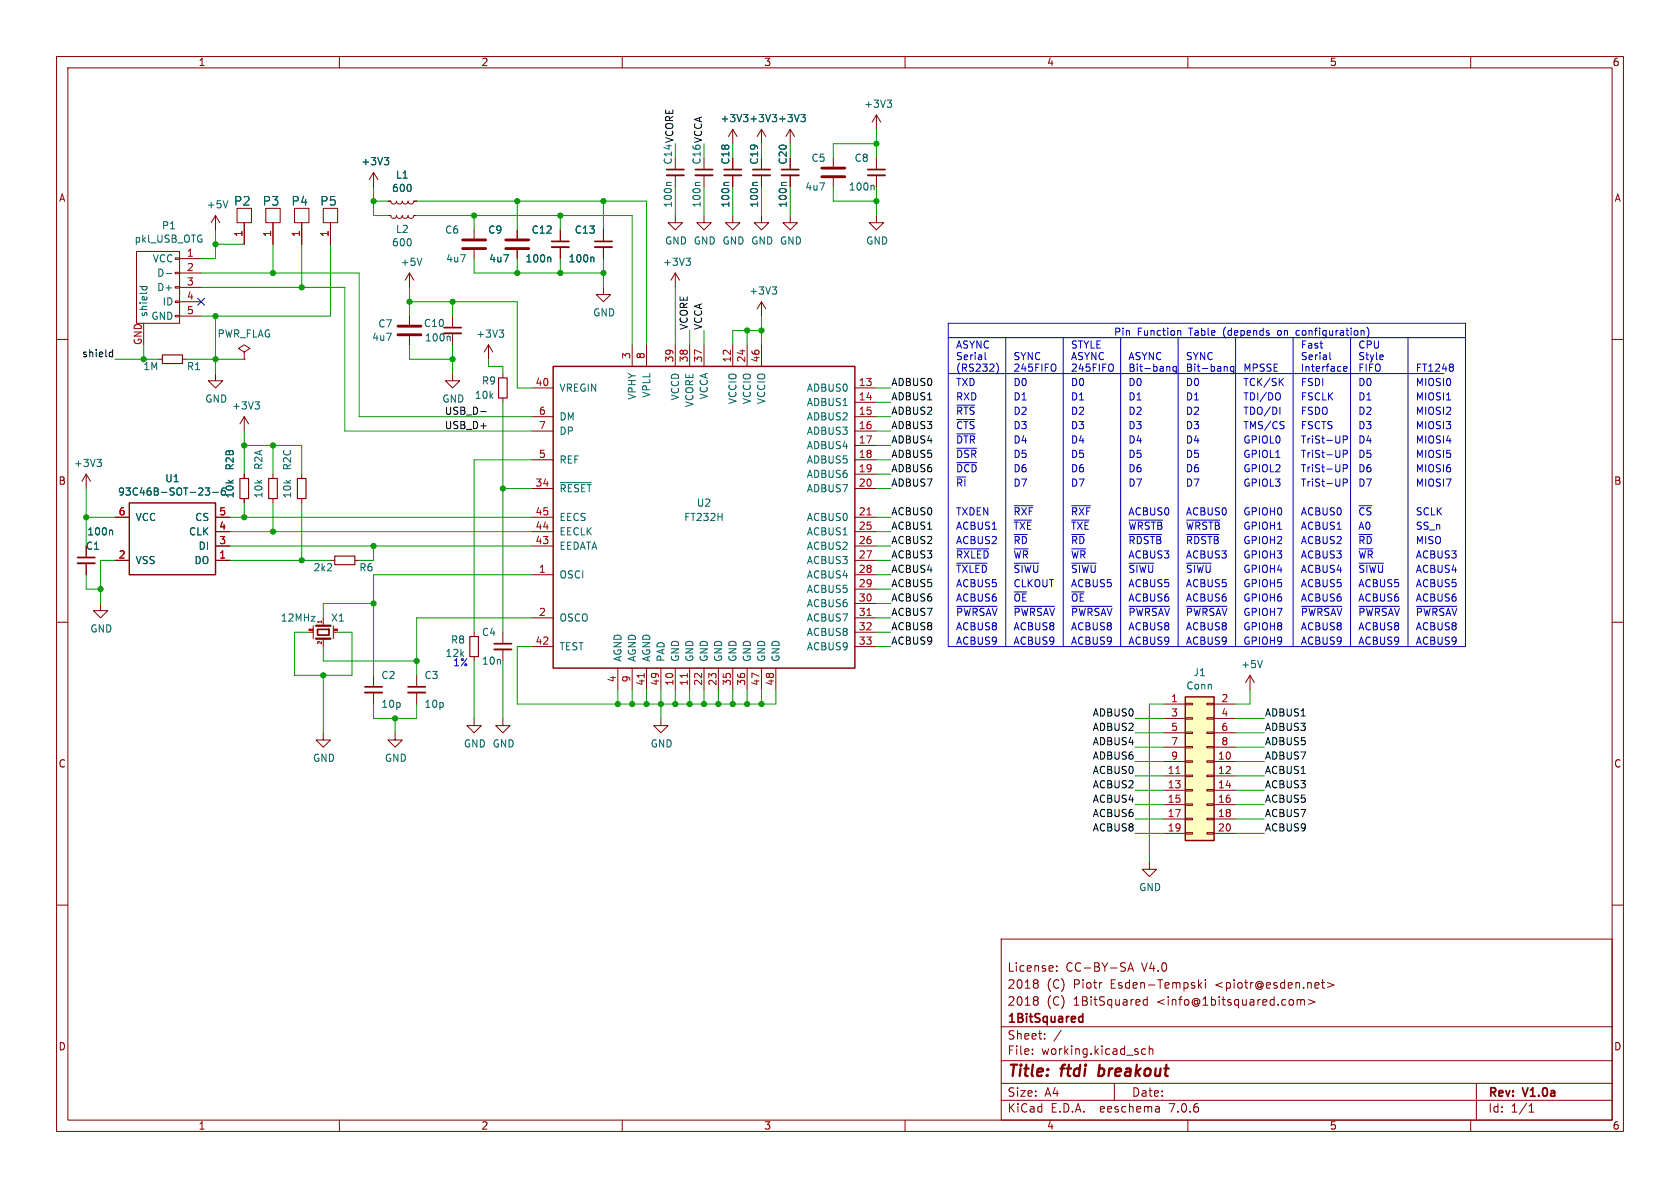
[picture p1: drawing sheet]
<svg xmlns="http://www.w3.org/2000/svg" width="297mm" height="210mm" viewBox="0 0 297 210" stroke-linecap="round" stroke-linejoin="round" font-family="sans-serif">
<defs><g id="words">
<g font-size="2.8" fill="#840000">
<text x="178" y="190.9">Title:</text>
<text x="187.7" y="190.9">ftdi</text>
<text x="195" y="190.9">breakout</text>
</g>
<g font-size="2.1" fill="#006464">
<text x="41.3" y="36.6">P2</text>
<text x="46.3" y="36.6">P3</text>
<text x="51.4" y="36.6">P4</text>
<text x="56.5" y="36.6">P5</text>
</g>
<g font-size="2.1" fill="#840000">
<text x="178" y="172">License:</text>
<text x="188.4" y="172">CC-BY-SA</text>
<text x="201.9" y="172">V4.0</text>
<text x="178" y="178">2018</text>
<text x="178" y="175">2018</text>
<text x="185" y="178">(C)</text>
<text x="185" y="175">(C)</text>
<text x="189.8" y="178">1BitSquared</text>
<text x="189.8" y="175">Piotr</text>
<text x="196.5" y="175">Esden-Tempski</text>
<text x="204.7" y="178">&lt;info@1bitsquared.com&gt;</text>
<text x="215.1" y="175">&lt;piotr@esden.net&gt;</text>
<text x="178" y="184">Sheet:</text>
<text x="178" y="181.2">1BitSquared</text>
<text x="178" y="186.7">File:</text>
<text x="184.1" y="186.7">working.kicad_sch</text>
<text x="178" y="196.9">KiCad</text>
<text x="178" y="194.1">Size:</text>
<text x="184.7" y="194.1">A4</text>
<text x="185.7" y="196.9">E.D.A.</text>
<text x="194.6" y="196.9">eeschema</text>
<text x="200" y="194.1">Date:</text>
<text x="207" y="196.9">7.0.6</text>
<text x="263" y="194.3">Rev:</text>
<text x="263" y="196.9">Id:</text>
<text x="267.1" y="196.9">1/1</text>
<text x="269.4" y="194.3">V1.0a</text>
</g>
<g font-size="1.8" fill="#840000">
<text x="35" y="11.9">1</text>
<text x="85" y="11.9">2</text>
<text x="135" y="11.9">3</text>
<text x="185" y="11.9">4</text>
<text x="235" y="11.9">5</text>
<text x="285" y="11.9">6</text>
<text x="10.3" y="35.9">A</text>
<text x="285.3" y="35.9">A</text>
<text x="10.3" y="85.9">B</text>
<text x="285.3" y="85.9">B</text>
<text x="10.3" y="135.9">C</text>
<text x="285.3" y="135.9">C</text>
<text x="10.3" y="185.9">D</text>
<text x="285.3" y="185.9">D</text>
<text x="35" y="199.9">1</text>
<text x="85" y="199.9">2</text>
<text x="135" y="199.9">3</text>
<text x="185" y="199.9">4</text>
<text x="235" y="199.9">5</text>
<text x="285" y="199.9">6</text>
</g>
<g font-size="1.8" fill="#006464">
<text x="127.3" y="21.8">+3V3 +3V3 +3V3</text>
<text x="152.7" y="19.3">+3V3</text>
<text x="63.8" y="29.4">+3V3</text>
<text x="129.1" y="29.2" transform="rotate(-90 129.1 29.2)">C18</text>
<text x="134.2" y="29.2" transform="rotate(-90 134.2 29.2)">C19</text>
<text x="139.3" y="29.2" transform="rotate(-90 139.3 29.2)">C20</text>
<text x="143.4" y="28.8">C5</text>
<text x="151" y="28.8">C8</text>
<text x="69.2" y="34.1">600</text>
<text x="69.9" y="31.8">L1</text>
<text x="142.3" y="33.9">4u7</text>
<text x="149.9" y="33.9">100n</text>
<text x="28.5" y="40.7">P1</text>
<text x="36.4" y="37">+5V</text>
<text x="69.9" y="41.4">L2</text>
<text x="78.6" y="41.5">C6</text>
<text x="86.2" y="41.5">C9</text>
<text x="93.9" y="41.5">C12</text>
<text x="101.5" y="41.5">C13</text>
<text x="119" y="36.8" transform="rotate(-90 119 36.8)">100n</text>
<text x="124.1" y="36.8" transform="rotate(-90 124.1 36.8)">100n</text>
<text x="129.1" y="36.8" transform="rotate(-90 129.1 36.8)">100n</text>
<text x="134.2" y="36.8" transform="rotate(-90 134.2 36.8)">100n</text>
<text x="139.3" y="36.8" transform="rotate(-90 139.3 36.8)">100n</text>
<text x="23.7" y="43.1">pkl_USB_OTG</text>
<text x="26.9" y="46.6">VCC</text>
<text x="69.2" y="43.7">600</text>
<text x="70.7" y="47.2">+5V</text>
<text x="78.8" y="46.6">4u7</text>
<text x="86.4" y="46.6">4u7</text>
<text x="92.8" y="46.6">100n</text>
<text x="100.4" y="46.6">100n</text>
<text x="117.1" y="47.2">+3V3</text>
<text x="117.5" y="43.4">GND GND GND GND GND</text>
<text x="153" y="43.4">GND</text>
<text x="27.7" y="49.1">D-</text>
<text x="27.7" y="51.7">D+</text>
<text x="132.4" y="52.3">+3V3</text>
<text x="26.3" y="56.1" transform="rotate(-90 26.3 56.1)">shield</text>
<text x="26.7" y="56.7">GND</text>
<text x="28.7" y="54.2">ID</text>
<text x="38.4" y="59.9">PWR_FLAG</text>
<text x="66.8" y="58.1">C7</text>
<text x="74.8" y="58">C10</text>
<text x="84.1" y="59.9">+3V3</text>
<text x="104.8" y="56.1">GND</text>
<text x="25.2" y="65.6">1M</text>
<text x="32.9" y="65.6">R1</text>
<text x="65.7" y="60.5">4u7</text>
<text x="75" y="60.6">100n</text>
<text x="36.2" y="71.4">GND</text>
<text x="83.8" y="70.7">10k</text>
<text x="85.1" y="68.2">R9</text>
<text x="98.8" y="69.4">VREGIN</text>
<text x="112.6" y="70.8" transform="rotate(-90 112.6 70.8)">VPHY</text>
<text x="115.2" y="70.4" transform="rotate(-90 115.2 70.4)">VPLL</text>
<text x="120.2" y="70.9" transform="rotate(-90 120.2 70.9)">VCCD</text>
<text x="125.3" y="70.7" transform="rotate(-90 125.3 70.7)">VCCA</text>
<text x="130.4" y="71.6" transform="rotate(-90 130.4 71.6)">VCCIO</text>
<text x="132.9" y="71.6" transform="rotate(-90 132.9 71.6)">VCCIO</text>
<text x="135.5" y="71.6" transform="rotate(-90 135.5 71.6)">VCCIO</text>
<text x="142.5" y="69.4">ADBUS0</text>
<text x="142.5" y="72">ADBUS1</text>
<text x="40.9" y="72.6">+3V3</text>
<text x="98.8" y="74.5">DM</text>
<text x="98.8" y="77.1">DP</text>
<text x="122.8" y="72.1" transform="rotate(-90 122.8 72.1)">VCORE</text>
<text x="142.5" y="74.5">ADBUS2</text>
<text x="142.5" y="77.1">ADBUS3</text>
<text x="13" y="82.8">+3V3</text>
<text x="41.5" y="83.3" transform="rotate(-90 41.5 83.3)">R2B</text>
<text x="46.6" y="83.2" transform="rotate(-90 46.6 83.2)">R2A</text>
<text x="51.7" y="83.3" transform="rotate(-90 51.7 83.3)">R2C</text>
<text x="98.8" y="82.1">REF</text>
<text x="142.5" y="79.6">ADBUS4</text>
<text x="142.5" y="82.1">ADBUS5</text>
<text x="20.8" y="87.8">93C46B-SOT-23-6</text>
<text x="29.1" y="85.4">U1</text>
<text x="41.5" y="88.2" transform="rotate(-90 41.5 88.2)">10k</text>
<text x="46.6" y="88.2" transform="rotate(-90 46.6 88.2)">10k</text>
<text x="51.7" y="88.2" transform="rotate(-90 51.7 88.2)">10k</text>
<text x="98.8" y="87.2">~{RESET}</text>
<text x="123.1" y="89.8">U2</text>
<text x="142.5" y="84.7">ADBUS6</text>
<text x="142.5" y="87.2">ADBUS7</text>
<text x="15.3" y="94.8">100n</text>
<text x="23.9" y="92.3">VCC</text>
<text x="33.3" y="94.8">CLK</text>
<text x="34.4" y="92.3">CS</text>
<text x="98.8" y="94.8">EECLK</text>
<text x="98.8" y="92.3">EECS</text>
<text x="120.9" y="92.3">FT232H</text>
<text x="142.5" y="92.3">ACBUS0</text>
<text x="142.5" y="94.8">ACBUS1</text>
<text x="15.1" y="97.4">C1</text>
<text x="23.9" y="99.9">VSS</text>
<text x="34.3" y="99.9">DO</text>
<text x="35" y="97.4">DI</text>
<text x="55.3" y="101.2">2k2</text>
<text x="63.4" y="101.2">R6</text>
<text x="98.8" y="97.4">EEDATA</text>
<text x="142.5" y="97.4">ACBUS2</text>
<text x="142.5" y="99.9">ACBUS3</text>
<text x="98.8" y="102.5">OSCI</text>
<text x="142.5" y="102.5">ACBUS4</text>
<text x="142.5" y="105">ACBUS5</text>
<text x="142.5" y="107.5">ACBUS6</text>
<text x="15.9" y="112">GND</text>
<text x="49.5" y="110.1">12MHz</text>
<text x="58.4" y="110.1">X1</text>
<text x="79.6" y="114">R8</text>
<text x="85.1" y="112.6">C4</text>
<text x="98.8" y="110.1">OSCO</text>
<text x="142.5" y="110.1">ACBUS7</text>
<text x="142.5" y="112.6">ACBUS8</text>
<text x="78.7" y="116.3">12k</text>
<text x="85.1" y="117.7">10n</text>
<text x="98.8" y="115.2">TEST</text>
<text x="110.1" y="117.1" transform="rotate(-90 110.1 117.1)">AGND</text>
<text x="112.6" y="117.1" transform="rotate(-90 112.6 117.1)">AGND</text>
<text x="115.2" y="117.1" transform="rotate(-90 115.2 117.1)">AGND</text>
<text x="117.7" y="117.1" transform="rotate(-90 117.7 117.1)">PAD</text>
<text x="120.2" y="117.1" transform="rotate(-90 120.2 117.1)">GND</text>
<text x="122.8" y="117.1" transform="rotate(-90 122.8 117.1)">GND</text>
<text x="125.3" y="117.1" transform="rotate(-90 125.3 117.1)">GND</text>
<text x="127.9" y="117.1" transform="rotate(-90 127.9 117.1)">GND</text>
<text x="130.4" y="117.1" transform="rotate(-90 130.4 117.1)">GND</text>
<text x="132.9" y="117.1" transform="rotate(-90 132.9 117.1)">GND</text>
<text x="135.5" y="117.1" transform="rotate(-90 135.5 117.1)">GND</text>
<text x="138" y="117.1" transform="rotate(-90 138 117.1)">GND</text>
<text x="142.5" y="115.2">ACBUS9</text>
<text x="210.9" y="119.7">J1</text>
<text x="219.3" y="118.3">+5V</text>
<text x="67.3" y="120.2">C2</text>
<text x="67.3" y="125.3">10p</text>
<text x="74.9" y="120.2">C3</text>
<text x="74.9" y="125.3">10p</text>
<text x="209.6" y="122.1">Conn</text>
<text x="55.2" y="134.9">GND</text>
<text x="67.9" y="134.9">GND</text>
<text x="81.9" y="132.3">GND GND</text>
<text x="114.9" y="132.3">GND</text>
<text x="201.3" y="157.7">GND</text>
</g>
<g font-size="1.8" fill="#009600">
<text x="119" y="29.2" transform="rotate(-90 119 29.2)">C14 VCORE</text>
<text x="124.1" y="29.2" transform="rotate(-90 124.1 29.2)">C16 VCCA</text>
</g>
<g font-size="1.8" fill="#a90000">
<text x="42.9" y="42" transform="rotate(-90 42.9 42)">1</text>
<text x="48" y="42" transform="rotate(-90 48 42)">1</text>
<text x="53.1" y="42" transform="rotate(-90 53.1 42)">1</text>
<text x="58.2" y="42" transform="rotate(-90 58.2 42)">1</text>
<text x="32.9" y="45.5">1</text>
<text x="32.9" y="48">2</text>
<text x="32.9" y="50.5">3</text>
<text x="32.9" y="53.1">4</text>
<text x="32.9" y="55.6">5</text>
<text x="25.1" y="61.1" transform="rotate(-90 25.1 61.1)">GND</text>
<text x="111.5" y="63.6" transform="rotate(-90 111.5 63.6)">3</text>
<text x="114" y="63.6" transform="rotate(-90 114 63.6)">8</text>
<text x="119.1" y="64.2" transform="rotate(-90 119.1 64.2)">39</text>
<text x="121.7" y="64.2" transform="rotate(-90 121.7 64.2)">38</text>
<text x="124.2" y="64.2" transform="rotate(-90 124.2 64.2)">37</text>
<text x="129.3" y="64.2" transform="rotate(-90 129.3 64.2)">12</text>
<text x="131.8" y="64.2" transform="rotate(-90 131.8 64.2)">24</text>
<text x="134.4" y="64.2" transform="rotate(-90 134.4 64.2)">46</text>
<text x="94.6" y="68.3">40</text>
<text x="151.7" y="68.3">13</text>
<text x="151.7" y="70.9">14</text>
<text x="95.2" y="73.4">6</text>
<text x="95.2" y="75.9">7</text>
<text x="151.7" y="73.4">15</text>
<text x="151.7" y="75.9">16</text>
<text x="95.2" y="81">5</text>
<text x="151.7" y="78.5">17</text>
<text x="151.7" y="81">18</text>
<text x="151.7" y="83.6">19</text>
<text x="94.6" y="86.1">34</text>
<text x="151.7" y="86.1">20</text>
<text x="20.9" y="91.2">6</text>
<text x="38.7" y="93.7">4</text>
<text x="38.7" y="91.2">5</text>
<text x="94.6" y="93.7">44</text>
<text x="94.6" y="91.2">45</text>
<text x="151.7" y="91.2">21</text>
<text x="151.7" y="93.7">25</text>
<text x="20.9" y="98.8">2</text>
<text x="38.7" y="98.8">1</text>
<text x="38.7" y="96.3">3</text>
<text x="94.6" y="96.3">43</text>
<text x="95.2" y="101.3">1</text>
<text x="151.7" y="96.3">26</text>
<text x="151.7" y="98.8">27</text>
<text x="151.7" y="101.3">28</text>
<text x="151.7" y="103.9">29</text>
<text x="151.7" y="106.4">30</text>
<text x="95.2" y="109">2</text>
<text x="151.7" y="109">31</text>
<text x="151.7" y="111.5">32</text>
<text x="94.6" y="114">42</text>
<text x="151.7" y="114">33</text>
<text x="109" y="120.7" transform="rotate(-90 109 120.7)">4</text>
<text x="111.5" y="120.7" transform="rotate(-90 111.5 120.7)">9</text>
<text x="114" y="121.3" transform="rotate(-90 114 121.3)">41</text>
<text x="116.6" y="121.3" transform="rotate(-90 116.6 121.3)">49</text>
<text x="119.1" y="121.3" transform="rotate(-90 119.1 121.3)">10</text>
<text x="121.7" y="121.3" transform="rotate(-90 121.7 121.3)">11</text>
<text x="124.2" y="121.3" transform="rotate(-90 124.2 121.3)">22</text>
<text x="126.7" y="121.3" transform="rotate(-90 126.7 121.3)">23</text>
<text x="129.3" y="121.3" transform="rotate(-90 129.3 121.3)">35</text>
<text x="131.8" y="121.3" transform="rotate(-90 131.8 121.3)">36</text>
<text x="134.4" y="121.3" transform="rotate(-90 134.4 121.3)">47</text>
<text x="136.9" y="121.3" transform="rotate(-90 136.9 121.3)">48</text>
<text x="206.9" y="124.2">1</text>
<text x="215.8" y="124.2">2</text>
<text x="206.9" y="126.7">3</text>
<text x="206.9" y="129.3">5</text>
<text x="206.9" y="131.8">7</text>
<text x="215.8" y="126.7">4</text>
<text x="215.8" y="129.3">6</text>
<text x="215.8" y="131.8">8</text>
<text x="206.3" y="136.9">11</text>
<text x="206.9" y="134.4">9</text>
<text x="215.2" y="134.4">10</text>
<text x="215.2" y="136.9">12</text>
<text x="206.3" y="139.4">13</text>
<text x="206.3" y="142">15</text>
<text x="215.2" y="139.4">14</text>
<text x="215.2" y="142">16</text>
<text x="206.3" y="144.5">17</text>
<text x="206.3" y="147.1">19</text>
<text x="215.2" y="144.5">18</text>
<text x="215.2" y="147.1">20</text>
</g>
<g font-size="1.8" fill="#0f0f0f">
<text x="121.7" y="58.4" transform="rotate(-90 121.7 58.4)">VCORE</text>
<text x="124.2" y="58.4" transform="rotate(-90 124.2 58.4)">VCCA</text>
<text x="14.4" y="63.2">shield</text>
<text x="78.1" y="71.4">GND</text>
<text x="157.5" y="68.3">ADBUS0</text>
<text x="157.5" y="70.9">ADBUS1</text>
<text x="78.5" y="75.9">USB_D+</text>
<text x="78.5" y="73.4">USB_D-</text>
<text x="157.5" y="73.4">ADBUS2</text>
<text x="157.5" y="75.9">ADBUS3</text>
<text x="157.5" y="81">ADBUS5</text>
<text x="157.5" y="78.5">ADBUS4</text>
<text x="157.5" y="83.6">ADBUS6</text>
<text x="157.5" y="86.1">ADBUS7</text>
<text x="157.5" y="93.7">ACBUS1</text>
<text x="157.5" y="91.2">ACBUS0</text>
<text x="157.5" y="96.3">ACBUS2</text>
<text x="157.5" y="98.8">ACBUS3</text>
<text x="157.5" y="101.3">ACBUS4</text>
<text x="157.5" y="103.9">ACBUS5</text>
<text x="157.5" y="106.4">ACBUS6</text>
<text x="157.5" y="109">ACBUS7</text>
<text x="157.5" y="111.5">ACBUS8</text>
<text x="157.5" y="114">ACBUS9</text>
<text x="193.1" y="131.8">ADBUS4</text>
<text x="193.1" y="126.7">ADBUS0</text>
<text x="193.1" y="129.3">ADBUS2</text>
<text x="223.5" y="131.8">ADBUS5</text>
<text x="223.5" y="129.3">ADBUS3</text>
<text x="223.5" y="126.7">ADBUS1</text>
<text x="193.1" y="134.4">ADBUS6</text>
<text x="193.1" y="136.9">ACBUS0</text>
<text x="223.5" y="136.9">ACBUS1</text>
<text x="223.5" y="134.4">ADBUS7</text>
<text x="193.1" y="142">ACBUS4</text>
<text x="193.1" y="139.4">ACBUS2</text>
<text x="223.5" y="142">ACBUS5</text>
<text x="223.5" y="139.4">ACBUS3</text>
<text x="193.1" y="147.1">ACBUS8</text>
<text x="193.1" y="144.5">ACBUS6</text>
<text x="223.5" y="144.5">ACBUS7</text>
<text x="223.5" y="147.1">ACBUS9</text>
</g>
<g font-size="1.8" fill="#0000c2">
<text x="196.8" y="59.4">Pin</text>
<text x="201" y="59.4">Function</text>
<text x="210.3" y="59.4">Table</text>
<text x="216.5" y="59.4">(depends</text>
<text x="226.3" y="59.4">on</text>
<text x="229.8" y="59.4">configuration)</text>
<text x="168.9" y="61.7">ASYNC</text>
<text x="168.9" y="63.7">Serial</text>
<text x="168.9" y="65.8">(RS232)</text>
<text x="179.1" y="63.7">SYNC</text>
<text x="179.1" y="65.8">245FIFO</text>
<text x="189.2" y="61.7">STYLE</text>
<text x="189.2" y="63.7">ASYNC</text>
<text x="189.2" y="65.8">245FIFO</text>
<text x="199.4" y="63.7">ASYNC</text>
<text x="199.4" y="65.8">Bit-bang</text>
<text x="209.5" y="63.7">SYNC</text>
<text x="209.5" y="65.8">Bit-bang</text>
<text x="219.7" y="65.8">MPSSE</text>
<text x="229.9" y="61.7">Fast</text>
<text x="229.9" y="63.7">Serial</text>
<text x="229.9" y="65.8">Interface</text>
<text x="240" y="61.7">CPU</text>
<text x="240" y="63.7">Style</text>
<text x="240" y="65.8">FIFO</text>
<text x="250.2" y="65.8">FT1248</text>
<text x="168.9" y="68.3">TXD</text>
<text x="168.9" y="70.9">RXD</text>
<text x="179.1" y="70.9">D1</text>
<text x="179.1" y="68.3">D0</text>
<text x="189.2" y="70.9">D1</text>
<text x="189.2" y="68.3">D0</text>
<text x="199.4" y="70.9">D1</text>
<text x="199.4" y="68.3">D0</text>
<text x="209.5" y="68.3">D0</text>
<text x="209.5" y="70.9">D1</text>
<text x="219.7" y="68.3">TCK/SK</text>
<text x="219.7" y="70.9">TDI/DO</text>
<text x="229.9" y="68.3">FSDI</text>
<text x="229.9" y="70.9">FSCLK</text>
<text x="240" y="68.3">D0</text>
<text x="240" y="70.9">D1</text>
<text x="250.2" y="68.3">MIOSI0</text>
<text x="250.2" y="70.9">MIOSI1</text>
<text x="168.9" y="73.4">~{RTS}</text>
<text x="168.9" y="76">~{CTS}</text>
<text x="179.1" y="73.4">D2</text>
<text x="179.1" y="76">D3</text>
<text x="189.2" y="73.4">D2</text>
<text x="189.2" y="76">D3</text>
<text x="199.4" y="73.4">D2</text>
<text x="199.4" y="76">D3</text>
<text x="209.5" y="76">D3</text>
<text x="209.5" y="73.4">D2</text>
<text x="219.7" y="73.4">TDO/DI</text>
<text x="219.7" y="76">TMS/CS</text>
<text x="229.9" y="76">FSCTS</text>
<text x="229.9" y="73.4">FSDO</text>
<text x="240" y="73.4">D2</text>
<text x="240" y="76">D3</text>
<text x="250.2" y="76">MIOSI3</text>
<text x="250.2" y="73.4">MIOSI2</text>
<text x="168.9" y="78.5">~{DTR}</text>
<text x="168.9" y="83.6">~{DCD}</text>
<text x="168.9" y="81">~{DSR}</text>
<text x="179.1" y="81">D5</text>
<text x="179.1" y="78.5">D4</text>
<text x="179.1" y="83.6">D6</text>
<text x="189.2" y="81">D5</text>
<text x="189.2" y="78.5">D4</text>
<text x="189.2" y="83.6">D6</text>
<text x="199.4" y="83.6">D6</text>
<text x="199.4" y="81">D5</text>
<text x="199.4" y="78.5">D4</text>
<text x="209.5" y="81">D5</text>
<text x="209.5" y="78.5">D4</text>
<text x="209.5" y="83.6">D6</text>
<text x="219.7" y="81">GPIOL1</text>
<text x="219.7" y="83.6">GPIOL2</text>
<text x="219.7" y="78.5">GPIOL0</text>
<text x="229.9" y="78.5">TriSt-UP</text>
<text x="229.9" y="83.6">TriSt-UP</text>
<text x="229.9" y="81">TriSt-UP</text>
<text x="240" y="83.6">D6</text>
<text x="240" y="81">D5</text>
<text x="240" y="78.5">D4</text>
<text x="250.2" y="78.5">MIOSI4</text>
<text x="250.2" y="81">MIOSI5</text>
<text x="250.2" y="83.6">MIOSI6</text>
<text x="168.9" y="86.1">~{RI}</text>
<text x="179.1" y="86.1">D7</text>
<text x="189.2" y="86.1">D7</text>
<text x="199.4" y="86.1">D7</text>
<text x="209.5" y="86.1">D7</text>
<text x="219.7" y="86.1">GPIOL3</text>
<text x="229.9" y="86.1">TriSt-UP</text>
<text x="240" y="86.1">D7</text>
<text x="250.2" y="86.1">MIOSI7</text>
<text x="168.9" y="91.2">TXDEN</text>
<text x="168.9" y="93.7">ACBUS1</text>
<text x="179.1" y="91.2">~{RXF}</text>
<text x="179.1" y="93.7">~{TXE}</text>
<text x="189.2" y="93.7">~{TXE}</text>
<text x="189.2" y="91.2">~{RXF}</text>
<text x="199.4" y="91.2">ACBUS0</text>
<text x="199.4" y="93.7">~{WRSTB}</text>
<text x="209.5" y="91.2">ACBUS0</text>
<text x="209.5" y="93.7">~{WRSTB}</text>
<text x="219.7" y="93.7">GPIOH1</text>
<text x="219.7" y="91.2">GPIOH0</text>
<text x="229.9" y="91.2">ACBUS0</text>
<text x="229.9" y="93.7">ACBUS1</text>
<text x="240" y="91.2">~{CS}</text>
<text x="240" y="93.7">A0</text>
<text x="250.2" y="91.2">SCLK</text>
<text x="250.2" y="93.7">SS_n</text>
<text x="168.9" y="98.8">~{RXLED}</text>
<text x="168.9" y="96.3">ACBUS2</text>
<text x="168.9" y="101.4">~{TXLED}</text>
<text x="179.1" y="96.3">~{RD}</text>
<text x="179.1" y="101.4">~{SIWU}</text>
<text x="179.1" y="98.8">~{WR}</text>
<text x="189.2" y="101.4">~{SIWU}</text>
<text x="189.2" y="96.3">~{RD}</text>
<text x="189.2" y="98.8">~{WR}</text>
<text x="199.4" y="101.4">~{SIWU}</text>
<text x="199.4" y="98.8">ACBUS3</text>
<text x="199.4" y="96.3">~{RDSTB}</text>
<text x="209.5" y="98.8">ACBUS3</text>
<text x="209.5" y="96.3">~{RDSTB}</text>
<text x="209.5" y="101.4">~{SIWU}</text>
<text x="219.7" y="96.3">GPIOH2</text>
<text x="219.7" y="101.4">GPIOH4</text>
<text x="219.7" y="98.8">GPIOH3</text>
<text x="229.9" y="96.3">ACBUS2</text>
<text x="229.9" y="98.8">ACBUS3</text>
<text x="229.9" y="101.4">ACBUS4</text>
<text x="240" y="101.4">~{SIWU}</text>
<text x="240" y="98.8">~{WR}</text>
<text x="240" y="96.3">~{RD}</text>
<text x="250.2" y="96.3">MISO</text>
<text x="250.2" y="98.8">ACBUS3</text>
<text x="250.2" y="101.4">ACBUS4</text>
<text x="168.9" y="106.4">ACBUS6</text>
<text x="168.9" y="103.9">ACBUS5</text>
<text x="179.1" y="106.4">~{OE}</text>
<text x="179.1" y="103.9">CLKOUT</text>
<text x="189.2" y="103.9">ACBUS5</text>
<text x="189.2" y="106.4">~{OE}</text>
<text x="199.4" y="103.9">ACBUS5</text>
<text x="199.4" y="106.4">ACBUS6</text>
<text x="209.5" y="106.4">ACBUS6</text>
<text x="209.5" y="103.9">ACBUS5</text>
<text x="219.7" y="106.4">GPIOH6</text>
<text x="219.7" y="103.9">GPIOH5</text>
<text x="229.9" y="103.9">ACBUS5</text>
<text x="229.9" y="106.4">ACBUS6</text>
<text x="240" y="106.4">ACBUS6</text>
<text x="240" y="103.9">ACBUS5</text>
<text x="250.2" y="103.9">ACBUS5</text>
<text x="250.2" y="106.4">ACBUS6</text>
<text x="168.9" y="109">~{PWRSAV}~{PWRSAV}~{PWRSAV}~{PWRSAV}~{PWRSAV}GPIOH7</text>
<text x="168.9" y="111.5">ACBUS8</text>
<text x="179.1" y="111.5">ACBUS8</text>
<text x="189.2" y="111.5">ACBUS8</text>
<text x="199.4" y="111.5">ACBUS8</text>
<text x="209.5" y="111.5">ACBUS8</text>
<text x="219.7" y="111.5">GPIOH8</text>
<text x="229.9" y="109">~{PWRSAV}~{PWRSAV}~{PWRSAV}</text>
<text x="229.9" y="111.5">ACBUS8</text>
<text x="240" y="111.5">ACBUS8</text>
<text x="250.2" y="111.5">ACBUS8</text>
<text x="80" y="117.9">1%</text>
<text x="168.9" y="114.1">ACBUS9</text>
<text x="179.1" y="114.1">ACBUS9</text>
<text x="189.2" y="114.1">ACBUS9</text>
<text x="199.4" y="114.1">ACBUS9</text>
<text x="209.5" y="114.1">ACBUS9</text>
<text x="219.7" y="114.1">GPIOH9</text>
<text x="229.9" y="114.1">ACBUS9</text>
<text x="240" y="114.1">ACBUS9</text>
<text x="250.2" y="114.1">ACBUS9</text>
</g>
<g font-size=".9" fill="#a90000">
<text x="56.9" y="110.3" transform="rotate(-90 56.9 110.3)">1</text>
<text x="56.9" y="114" transform="rotate(-90 56.9 114)">2</text>
</g>
<g font-size=".4" fill="#a90000">
<text x="54.6" y="111.5">GND</text>
<text x="58.9" y="111.5">GND</text>
</g>
</g></defs>
<g fill="none" stroke="#840000" stroke-width=".18">
<path d="M10 10h277v190h-277zM12 12h273v186h-273zM60 10v2M110 10v2M160 10v2M210 10v2M260 10v2M38.1 38.1l-.8 1.3M38.1 38.1v2.5M38.1 38.1l.8 1.3M41.9 36.8h2.5v2.6h-2.5zM43.2 39.4v3.8"/>
<path d="M47 36.8h2.5v2.6h-2.5zM48.3 39.4v3.8M52.1 36.8h2.5v2.6h-2.5zM53.3 39.4v3.8M57.1 36.8h2.6v2.6h-2.6zM58.4 39.4v3.8M66 30.5v2.5M66 30.5l-.7 1.3M66 30.5l.8 1.3M68.6 38.1h.5l.1 .3 .4 .2 .3-.1 .2-.4 .1 .3 .4 .2 .4-.1 .1-.4 .2 .3 .3 .2 .4-.1 .1-.4 .2 .3 .3 .2 .4-.1 .2-.4h.5M68.6 35.6h.5l.1 .3 .4 .2 .3-.2 .2-.3 .1 .3 .4 .2 .4-.2 .1-.3 .2 .3 .3 .2 .4-.2 .1-.3 .2 .3 .3 .2 .4-.2 .2-.3h.5M119.4 38.1v1.3h1.2l-1.2 1.2-1.3-1.2h1.3"/>
<path d="M119.4 27.9v1.9M119.4 31v2M124.5 38.1v1.3h1.2l-1.2 1.2-1.3-1.2h1.3M124.5 27.9v1.9M124.5 31v2M129.5 38.1v1.3h1.3l-1.3 1.2-1.2-1.2h1.2M129.5 22.9v2.5M129.5 27.9v1.9M129.5 31v2M129.5 22.9l-.7 1.2M129.5 22.9l.8 1.2M134.6 38.1v1.3h1.3l-1.3 1.2-1.3-1.2h1.3"/>
<path d="M134.6 22.9v2.5M134.6 27.9v1.9M134.6 31v2M134.6 22.9l-.7 1.2M134.6 22.9l.8 1.2M139.7 38.1v1.3h1.3l-1.3 1.2-1.3-1.2h1.3M139.7 22.9l-.8 1.2M139.7 22.9v2.5M139.7 27.9v1.9M139.7 31v2M139.7 22.9l.8 1.2M147.3 27.9v1.6"/>
<path d="M147.3 31.5v1.5M154.9 38.1v1.3h1.3l-1.3 1.2-1.2-1.2h1.2M154.9 20.3l-.7 1.3M154.9 20.3v2.6M154.9 27.9v1.9M154.9 31v2M154.9 20.3l.8 1.3M10 60h2M24.1 44.5h7.6v12.7h-7.6zM25.4 57.2v3.8M31 45.6h.7v.2h-.7zM31 48.1h.7v.3h-.7z"/>
<path d="M31 50.7h.7v.2h-.7zM31 53.2h.7v.3h-.7zM31 55.8h.7v.2h-.7zM31.7 45.7h3.9M31.7 48.3h3.9M31.7 50.8h3.9M31.7 53.3h3.9M31.7 55.9h3.9M72.4 48.3l-.8 1.2M72.4 48.3v2.5M72.4 55.9v1.5M72.4 59.4v1.6"/>
<path d="M72.4 48.3l.8 1.2M80 55.9v1.9M80 58.9v2.1M83.8 40.6v1.6M83.8 44.2v1.5M91.4 40.6v1.6M91.4 44.2v1.5M99.1 40.6v1.9M99.1 43.7v2M106.7 50.8v1.3h1.2l-1.2 1.2-1.3-1.2h1.3M106.7 40.6v1.9M106.7 43.7v2"/>
<path d="M119.4 48.3v2.5M119.4 48.3l-.8 1.2M119.4 48.3l.7 1.2M134.6 53.3v2.6M134.6 53.3l-.7 1.3M134.6 53.3l.8 1.3M285 60h2M27.9 63.5h.8M32.3 63.5h.7M38.1 66v1.3h1.3l-1.3 1.3-1.3-1.3h1.3M43.2 62.2l1-.6-1-.6-1 .6 1 .6v1.3M43.2 63.5h.1"/>
<path d="M43.2 73.7l-.8 1.2M43.2 73.7v2.5M43.2 73.7l.7 1.2M80 66v1.3h1.3l-1.3 1.3-1.3-1.3h1.3M86.4 61l-.8 1.2M86.4 61v2.5M86.4 61l.7 1.2M88.9 66v.8M88.9 70.4v.7M94 68.6h3.8M94 73.7h3.8M94 76.2h3.8"/>
<path d="M111.8 61v3.8M114.3 61v3.8M119.4 61v3.8M121.9 61v3.8M124.5 61v3.8M129.5 61v3.8M132.1 61v3.8M134.6 61v3.8M151.1 68.6h3.8M151.1 71.1h3.8M151.1 73.7h3.8M151.1 76.2h3.8"/>
<path d="M151.1 78.7h3.8M15.2 83.8l-.7 1.3M15.2 83.8v2.6M15.2 96.5v1.9M15.2 99.6v2M15.2 83.8l.8 1.3M20.3 91.4h2.6M20.3 99.1h2.6M38.1 91.4h2.5M38.1 94h2.5M38.1 96.5h2.5M38.1 99.1h2.5"/>
<path d="M43.2 83.8v.8M43.2 88.1v.8M48.3 83.8v.8M48.3 88.1v.8M53.3 83.8v.8M53.3 88.1v.8M58.4 99.1h.8M62.7 99.1h.8M94 81.3h3.8M94 86.4h3.8M94 91.4h3.8M94 94h3.8"/>
<path d="M94 96.5h3.8M151.1 81.3h3.8M151.1 83.8h3.8M151.1 86.4h3.8M151.1 91.4h3.8M151.1 94h3.8M151.1 96.5h3.8M151.1 99.1h3.8M10 110h2M17.8 106.7v1.3h1.2l-1.2 1.2-1.3-1.2h1.3M54.6 111.8h.8M55.4 110.6v2.3"/>
<path d="M57.1 109.2v1.4M57.1 112.9v1.4M58.9 110.6v2.3M58.9 111.8h.8M66 119.4v1.9M73.7 119.4v1.9M83.8 111.8v.7M83.8 116.1v.7M88.9 111.8v1.9M88.9 114.8v2M94 101.6h3.8M94 109.2h3.8"/>
<path d="M94 114.3h3.8M109.2 118.1v3.8M111.8 118.1v3.8M114.3 118.1v3.8M116.8 118.1v3.8M119.4 118.1v3.8M121.9 118.1v3.8M124.5 118.1v3.8M127 118.1v3.8M129.5 118.1v3.8M132.1 118.1v3.8M134.6 118.1v3.8"/>
<path d="M137.2 118.1v3.8M151.1 111.8h3.8M151.1 101.6h3.8M151.1 109.2h3.8M151.1 104.1h3.8M151.1 106.7h3.8M151.1 114.3h3.8M221 119.4l-.8 1.3M221 119.4v2.5M221 119.4l.7 1.3M285 110h2M57.1 129.5v1.3h1.3l-1.3 1.3-1.2-1.3h1.2"/>
<path d="M66 122.4v2.1M69.8 129.5v1.3h1.3l-1.3 1.3-1.2-1.3h1.2M73.7 122.4v2.1M83.8 127v1.3h1.3l-1.3 1.2-1.3-1.2h1.3M88.9 127v1.3h1.3l-1.3 1.2-1.3-1.2h1.3M116.8 127v1.3h1.3l-1.3 1.2-1.2-1.2h1.2M205.7 124.5h3.8M205.7 134.6h3.8M205.7 137.2h3.8M205.7 139.7h3.8M205.7 127h3.8M205.7 129.5h3.8"/>
<path d="M205.7 132.1h3.8M209.5 139.6h1.3v.2h-1.3zM209.5 137h1.3v.3h-1.3zM209.5 134.5h1.3v.2h-1.3zM209.5 132h1.3v.2h-1.3zM209.5 129.4h1.3v.3h-1.3zM209.5 126.9h1.3v.2h-1.3zM209.5 124.3h1.3v.3h-1.3zM213.4 139.6h1.2v.2h-1.2zM213.4 137h1.2v.3h-1.2zM213.4 134.5h1.2v.2h-1.2zM213.4 132h1.2v.2h-1.2z"/>
<path d="M213.4 129.4h1.2v.3h-1.2zM213.4 126.9h1.2v.2h-1.2zM213.4 124.3h1.2v.3h-1.2zM214.6 124.5h3.8M214.6 134.6h3.8M214.6 137.2h3.8M214.6 139.7h3.8M214.6 127h3.8M214.6 129.5h3.8M214.6 132.1h3.8M10 160h2M203.2 152.4v1.3h1.3l-1.3 1.2-1.3-1.2h1.3"/>
<path d="M205.7 142.2h3.8M205.7 144.8h3.8M205.7 147.3h3.8M209.5 147.2h1.3v.2h-1.3zM209.5 144.7h1.3v.2h-1.3zM209.5 142.1h1.3v.3h-1.3zM213.4 147.2h1.2v.2h-1.2zM213.4 144.7h1.2v.2h-1.2zM213.4 142.1h1.2v.3h-1.2zM214.6 142.2h3.8M214.6 144.8h3.8M214.6 147.3h3.8"/>
<path d="M285 160h2M177 166h108v32h-108zM183.2 176.2l.3 .3-.3 .3 .3 .2v.4l-.3 .3M183.2 173.2l.3 .3-.3 .3 .3 .2v.4l-.3 .3M186.8 171.6v.1M186.8 170.8v.1M199.4 171.7l.5-1.5 .5 1.5M199.5 171.3h.7M202.8 176.2v1.5M202.8 176.8l-.4-.1-.3 .3v.4l.1 .2h.6M211.9 173.2v1.5M212 174.1l.5 .6"/>
<path d="M212.5 173.7l-.6 .6M213.1 173.2v.1M213.1 173.7v1M229.3 176.8l.4-.1 .3 .2M229.3 176.7v1M230 176.9l.2-.2 .3 .1 .1 .9M230 176.9v.8M231.3 176.7l1.2 .4-1.2 .5M233.6 173.7h.6M233.8 173.2v1.3l.4 .2M234.7 173.7l1.1 .4-1.1 .5M60 198v2"/>
<path d="M110 198v2M160 198v2M177 194.5h108M177 191.5h108M177 187.5h108M177 181.5h108M182.5 186.3v.1M182.5 185.5v.1M184.7 183.6v.1M184.7 182.8v.1M187.6 182.1l-1.3 2M197 191.5v3"/>
<path d="M202.5 185.5l-.4-.1-.3 .3v.4l.2 .2h.5M203.2 185.5l.2-.1 .3 .1 .1 .9M203.2 184.9v1.5M204.9 195.7l.1 .9M205 196.5l-.2 .1M205 196h-.2M210 198v2M260 198v2M261 191.5v6.5M270.3 196.6h.9M270.3 195.5l.4-.4v1.5"/>
</g>
<path d="M194.2 190.1l.1 .1M194.4 188.2l-.2 2" fill="none" stroke="#840000" stroke-width=".4"/>
<g fill="none" stroke="#840000" stroke-width=".3">
<path d="M117.9 30h3M122.9 30h3.1M128 30h3.1M133.1 30h3M138.2 30h3M153.4 30h3.1M78.5 57.9h3M97.5 42.7h3.1M105.2 42.7h3M13.7 98.6h3.1M56.1 111.3h2.1v1h-2.1zM87.4 113.8h3"/>
<path d="M64.5 121.4h3.1M72.1 121.4h3.1M190.8 179.8h.6M191.4 179.2v1.5M190.8 180.6h.6"/>
</g>
<g fill="none" stroke="#840000" stroke-width=".33">
<path d="M117.9 31h3M122.9 31h3.1M128 31h3.1M133.1 31h3M138.2 31h3M153.4 31h3.1M78.5 58.9h3M97.5 43.7h3.1M105.2 43.7h3M13.7 99.6h3.1M87.4 114.8h3M64.5 122.4h3.1"/>
<path d="M72.1 122.4h3.1"/>
</g>
<g fill="none" stroke="#006464" stroke-width=".18">
<path d="M156.8 17.7h.8l-.4 .5M157.4 18.2l.2 .2v.3l-.2 .3M40.3 35.5l-.4 1.2M67.9 27.9h.8l-.4 .4M68.5 28.3l.2 .3v.3l-.2 .2M118.7 32.2h-.7l-.2 .2M123.8 32.2h-.7l-.2 .2M128.8 32.2h-.6l-.2 .2M133.9 32.2h-.6l-.2 .2M139 32.2h-.7l-.1 .2M141.6 20.2h.8l-.4 .5M142.1 20.7l.3 .3v.3l-.3 .2"/>
<path d="M154.3 32.8l.2 .1v.7M24.7 50.7h1.3M25.2 50.7l-.1 .3M25.9 50.7l.1 .3M29.4 48.4h.9M74.6 45.6l-.4 1.3M79.4 59.4l.2 .2v.7M88.3 58.3h.7l-.4 .5M88.8 58.8l.2 .3v.3l-.2 .2M97.2 45.5l.2 .1v.7M104.8 45.5l.2 .1v.7M121.3 45.6h.8l-.5 .5"/>
<path d="M121.8 46.1l.3 .3v.3l-.3 .2M136.5 50.7h.8l-.4 .5M137.1 51.2l.2 .2v.3l-.2 .3M45.1 71h.8l-.5 .5M45.6 71.5l.3 .3v.3l-.3 .2M17.1 81.2h.8l-.4 .5M17.7 81.7l.2 .2v.3l-.2 .3M19.7 93.7l.2 .2v.7M36.3 86.3h.8l-.5 .4 .4 .2v.5l-.2 .1-.5-.1M37.6 87h1M39.7 86.3h-.3a.86 .86 0 0 0 0 1.2h.3M39.7 86.8l-.3-.1-.3 .3"/>
<path d="M99 85.3h5.5M223.2 116.8l-.4 1.2"/>
</g>
<path d="M145.3 31.2h4.1M145.3 29.7h4.1M70.4 59.2h4M70.4 57.7h4M81.8 43.9h4.1M81.8 42.4h4.1M89.4 43.9h4.1M89.4 42.4h4.1" fill="none" stroke="#840000" stroke-width=".51"/>
<path d="M55.9 110.6h2.5M55.9 112.9h2.5" fill="none" stroke="#840000" stroke-width=".41"/>
<path d="M28.7 62.7h3.6v1.6h-3.6zM88.1 66.8h1.6v3.6h-1.6zM42.4 84.6h1.5v3.5h-1.5zM47.5 84.6h1.5v3.5h-1.5zM52.6 84.6h1.5v3.5h-1.5zM59.2 98.3h3.5v1.5h-3.5zM83.1 112.5h1.5v3.6h-1.5z" fill="none" stroke="#840000" stroke-width=".2"/>
<path d="M97.8 64.8h53.3v53.3h-53.3zM22.9 88.9h15.2v12.7h-15.2zM209.5 123.2h5.1v25.4h-5.1z" fill="none" stroke="#840000" stroke-width=".25"/>
<path d="M153.3 91h.7M113.9 119v.8M121.5 119v.8M153.3 108.8h.7M207.9 136.7h.7" fill="none" stroke="#a90000" stroke-width=".18"/>
<path d="M209.5 123.2h5.1v25.4h-5.1z" fill="#ffffc2" stroke="#ffffc2" stroke-width=".18"/>
<path d="M19.6 62.2l.3 .1M19.9 61.8v1.3M19.9 63l-.3 .1M85 72.8h1" fill="none" stroke="#0f0f0f" stroke-width=".18"/>
<g fill="none" stroke="#0000c2" stroke-width=".18">
<path d="M167.6 57.2h91.5v57.1h-91.5zM167.6 59.7h91.5M177.8 59.7v54.6M188 59.7v54.6M198.1 59.7v54.6M208.3 58.5h.4v.8M208.3 59.7v54.6M218.4 59.7v54.6M228.6 59.7v54.6M229.4 58.4l-.3 .3v.3l.3 .3M238.8 59.7v54.6M241 58.4l.2 .2v.7"/>
<path d="M241.6 57.8a1.46 1.46 0 0 1 0 2M248.9 59.7v54.6M167.6 66h87.7M169.1 71.6h3.2M169.1 76.7h3.3M169.1 74.2h3.2M169.1 79.2h3.5M174.2 62.3v1.1l.1 .2M176.1 64.2a1.46 1.46 0 0 1 0 1.9M186.5 64.4a.9 .9 0 0 1 0 1.2M196.6 64.4a.9 .9 0 0 1 0 1.2M206.4 64.8l.4 .2v.6"/>
<path d="M207.4 66h.1M208 64.8h-.4l-.2 .2 .1 .6h.5M208 64.8v1l-.3 .2M216.6 64.8l.4 .2v.6M217.6 66h.1M218.1 64.8h-.3l-.3 .2 .1 .6h.5M218.1 64.8v1l-.2 .2M226.2 69.5a.9 .9 0 0 1 0 1.1M226.3 72v1.2M226.3 67.4l.6 .8M226.8 74.5l.2 .1M226.9 75.2l.1 .2-.1 .3"/>
<path d="M226.9 66.9l-.7 .7M235.1 62.3v1.1l.2 .2M237.5 77.7h.6l.1-.2-.1-.3-.6-.1v1.2M237.5 65.2l.6-.1v-.3h-.4l-.2 .2 .1 .6h.5M244.5 62.8v.2l-.6 .2M255.7 70.7h.8M256.8 64.4l.1 .2-.1 .2M256.8 65l.1 .1-.1 .5M169.1 99.6h5.4M169.1 81.8h3.6M169.1 97h5.7M179.3 99.6h4.3"/>
<path d="M179.3 91.9h3.1M179.3 89.4h3.3M189.5 99.6h4.3M189.5 91.9h3M189.5 89.4h3.3M199.6 99.6h4.4M199.6 94.5h5.8M199.6 91.9h5.9M209.8 99.6h4.3M209.8 94.5h5.7M209.8 91.9h5.9M237.5 80.3l.6-.1 .1-.2-.1-.3-.6-.1v1.3"/>
<path d="M237.5 82.8l.6-.1 .1-.1-.1-.3-.6-.2v1.3M237.5 85.3h.6l.1-.2-.1-.3-.6-.1v1.2M240.3 99.6h4.3M169.1 107.2h7.2M179.3 107.2h7.1M189.5 107.2h7.1M199.6 107.2h7.1M209.8 107.2h7.1M230.1 107.2h7.1M240.3 107.2h7.1M250.4 107.2h7.1"/>
</g>
<g fill="none" stroke="#009600" stroke-width=".18">
<path d="M66 35.6h2.6M66 33v5.1h2.6M73.7 38.1h38.1v22.9M73.7 35.6h40.6v25.4M83.8 38.1v2.5M91.4 35.6v5M99.1 38.1v2.5M106.7 35.6v5M119.4 33v5.1M124.5 33v5.1M129.5 25.4v2.5M129.5 33v5.1"/>
<path d="M134.6 25.4v2.5M134.6 33v5.1M139.7 25.4v2.5M139.7 33v5.1M147.3 33v2.6h7.6M154.9 22.9v5M154.9 33v5.1M154.9 25.4h-7.6v2.5M35.6 48.3h27.9v25.4h30.5M35.6 50.8h25.4v25.4h33M38.1 40.6v5.1h-2.5M38.1 55.9v10.1"/>
<path d="M38.1 43.2h5.1M48.3 43.2v5.1M53.3 43.2v7.6M58.4 43.2v12.7h-22.8M72.4 53.3h19v15.3h2.6M72.4 50.8v5.1M80 53.3v2.6M83.8 45.7v2.6h22.9M91.4 45.7v2.6M99.1 45.7v2.6M106.7 45.7v5.1M119.4 50.8v10.2"/>
<path d="M121.9 58.4v2.6M124.5 58.4v2.6M132.1 58.4v2.6M134.6 58.4h-5.1v2.6M134.6 55.9v5.1M20.3 63.5h7.6M25.4 61v2.5M33 63.5h10.2M43.2 78.7h10.1v5.1M43.2 76.2v7.6M48.3 78.7v5.1M72.4 61v2.5h7.6"/>
<path d="M80 61v5M86.4 63.5v1.3h2.5v1.2M88.9 71.1v40.7M154.9 68.6h2.6M154.9 78.7h2.6M154.9 73.7h2.6M154.9 76.2h2.6M154.9 71.1h2.6M15.2 91.4h5.1M15.2 86.4v10.1M20.3 99.1h-2.5v7.6M40.6 91.4h53.4"/>
<path d="M40.6 99.1h17.8M40.6 94h53.4M40.6 96.5h53.4M43.2 88.9v2.5M48.3 88.9v5.1M53.3 88.9v10.2M66 96.5v2.6h-2.5M88.9 86.4h5.1M94 81.3h-10.2v30.5M154.9 83.8h2.6M154.9 86.4h2.6M154.9 81.3h2.6"/>
<path d="M154.9 91.4h2.6M154.9 99.1h2.6M154.9 94h2.6M154.9 96.5h2.6M15.2 101.6v2.5h2.6M54.6 111.8h-2.5v7.6h10.1v-7.6h-2.5M57.1 114.3v2.5h16.6M57.1 119.4v10.1M66 106.7h-8.9v2.5M83.8 116.8v10.2M88.9 116.8v10.2M94 114.3h-2.6v10.2h45.8v-2.6"/>
<path d="M94 101.6h-28v17.8M94 109.2h-20.3v10.2M154.9 111.8h2.6M154.9 114.3h2.6M154.9 101.6h2.6M154.9 104.1h2.6M154.9 106.7h2.6M154.9 109.2h2.6M66 124.5v2.5h7.7v-2.5M69.8 127v2.5M109.2 121.9v2.6M111.8 121.9v2.6"/>
<path d="M114.3 121.9v2.6M116.8 121.9v5.1M119.4 121.9v2.6M121.9 121.9v2.6M124.5 121.9v2.6M127 121.9v2.6M129.5 121.9v2.6M132.1 121.9v2.6M134.6 121.9v2.6M200.7 129.5h5M200.7 132.1h5M200.7 134.6h5"/>
<path d="M200.7 127h5M200.7 137.2h5M200.7 139.7h5M205.7 124.5h-2.5v27.9M218.4 129.5h5.1M218.4 132.1h5.1M218.4 134.6h5.1M218.4 127h5.1M218.4 137.2h5.1M218.4 139.7h5.1M221 121.9v2.6h-2.6M200.7 142.2h5"/>
<path d="M200.7 144.8h5M200.7 147.3h5M218.4 142.2h5.1M218.4 144.8h5.1M218.4 147.3h5.1"/>
</g>
<path d="M35 52.7l1.2 1.2M36.2 52.7l-1.2 1.2" fill="none" stroke="#000084" stroke-width=".18"/>
<g fill="#009600" stroke="#009600" stroke-width=".18">
<circle cx="124.5" cy="124.5" r=".46"/>
<circle cx="127" cy="124.5" r=".46"/>
<circle cx="111.8" cy="124.5" r=".46"/>
<circle cx="109.2" cy="124.5" r=".46"/>
<circle cx="114.3" cy="124.5" r=".46"/>
<circle cx="121.9" cy="124.5" r=".46"/>
<circle cx="119.4" cy="124.5" r=".46"/>
<circle cx="132.1" cy="124.5" r=".46"/>
<circle cx="129.5" cy="124.5" r=".46"/>
<circle cx="116.8" cy="124.5" r=".46"/>
<circle cx="132.1" cy="58.4" r=".46"/>
<circle cx="134.6" cy="124.5" r=".46"/>
<circle cx="134.6" cy="58.4" r=".46"/>
<circle cx="154.9" cy="35.6" r=".46"/>
<circle cx="154.9" cy="25.4" r=".46"/>
<circle cx="80" cy="63.5" r=".46"/>
<circle cx="91.4" cy="48.3" r=".46"/>
<circle cx="99.1" cy="48.3" r=".46"/>
<circle cx="80" cy="53.3" r=".46"/>
<circle cx="83.8" cy="38.1" r=".46"/>
<circle cx="91.4" cy="35.6" r=".46"/>
<circle cx="38.1" cy="55.9" r=".46"/>
<circle cx="72.4" cy="53.3" r=".46"/>
<circle cx="48.3" cy="48.3" r=".46"/>
<circle cx="53.3" cy="50.8" r=".46"/>
<circle cx="25.4" cy="63.5" r=".46"/>
<circle cx="38.1" cy="43.2" r=".46"/>
<circle cx="66" cy="35.6" r=".46"/>
<circle cx="38.1" cy="63.5" r=".46"/>
<circle cx="43.2" cy="91.4" r=".46"/>
<circle cx="43.2" cy="78.7" r=".46"/>
<circle cx="17.8" cy="104.1" r=".46"/>
<circle cx="48.3" cy="94" r=".46"/>
<circle cx="48.3" cy="78.7" r=".46"/>
<circle cx="15.2" cy="91.4" r=".46"/>
<circle cx="99.1" cy="38.1" r=".46"/>
<circle cx="106.7" cy="35.6" r=".46"/>
<circle cx="106.7" cy="48.3" r=".46"/>
<circle cx="88.9" cy="86.4" r=".46"/>
<circle cx="57.1" cy="119.4" r=".46"/>
<circle cx="69.8" cy="127" r=".46"/>
<circle cx="66" cy="96.5" r=".46"/>
<circle cx="66" cy="106.7" r=".46"/>
<circle cx="73.7" cy="116.8" r=".46"/>
<circle cx="53.3" cy="99.1" r=".46"/>
</g>
<use href="#words"/>
</svg>
